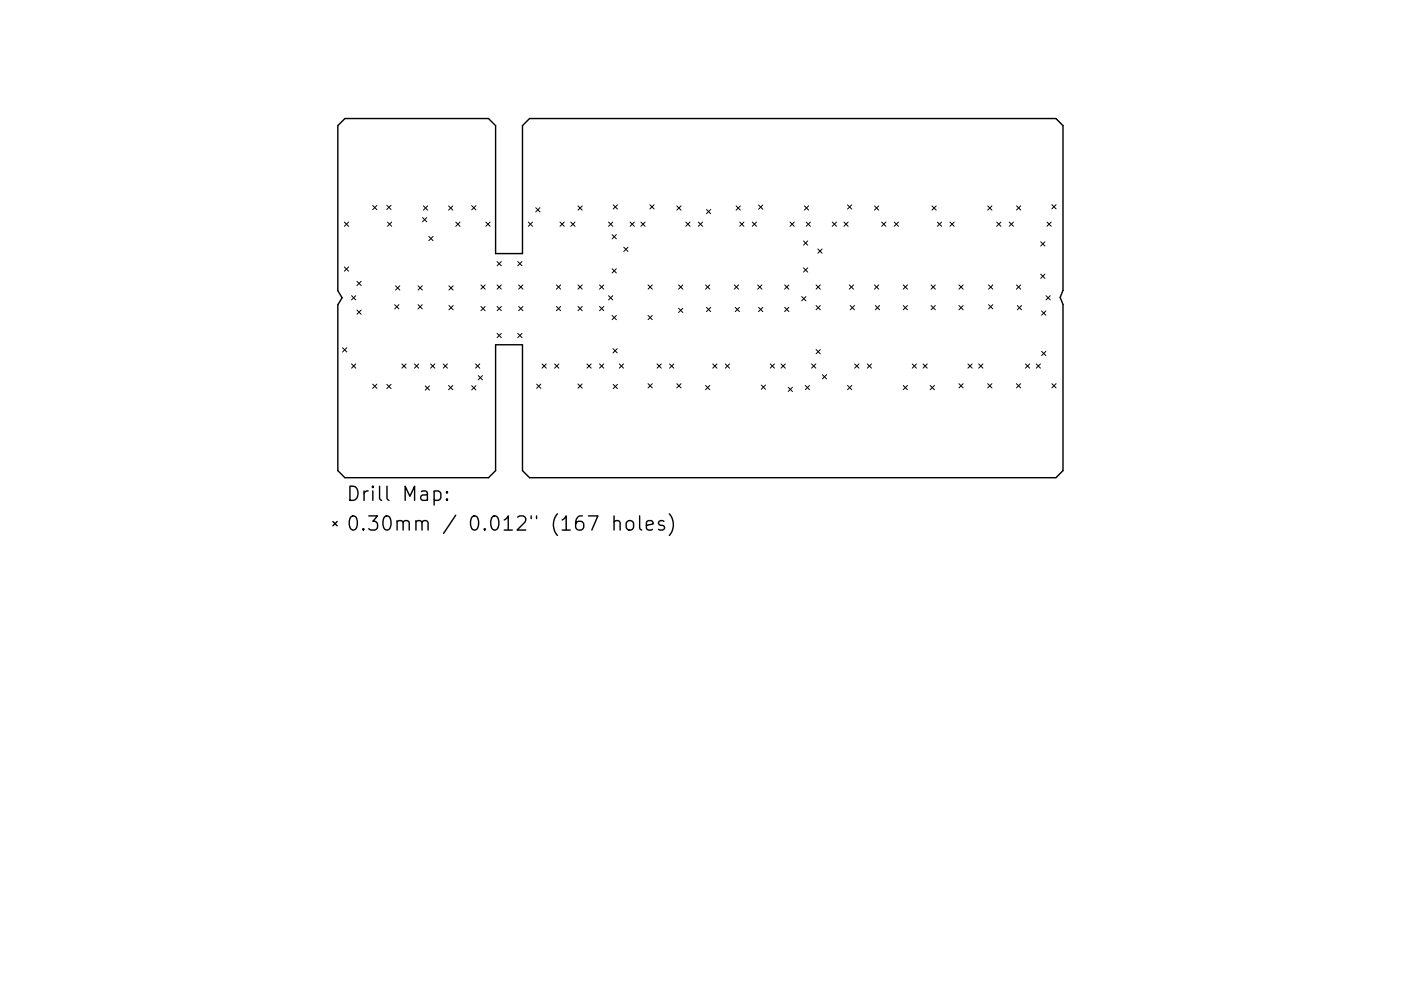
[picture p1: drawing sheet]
<svg xmlns="http://www.w3.org/2000/svg" width="297mm" height="210mm" viewBox="0 0 297 210" stroke-linecap="round" stroke-linejoin="round" font-family="sans-serif">
<defs><g id="words">
<g font-size="4.2">
<text x="73.5" y="106.3">Drill Map:</text>
<text x="73.5" y="112.6">0.30mm / 0.012&quot; (167 holes)</text>
</g>
</g></defs>
<g fill="none" stroke="#000" stroke-width=".3">
<path d="M73.1 25.2h30.5l1.5 1.5v27.1h5.7v-27.1l1.5-1.5h111.6l1.5 1.5v34.9l-.6 1.5 .6 1.5v35.3l-1.5 1.5h-111.6l-1.5-1.5v-26.7h-5.7v26.7l-1.5 1.5h-30.5l-1.5-1.5v-35.2l.9-1.5-.9-1.5v-35zM70.6 110.7l.9 .9M71.5 110.7l-.9 .9M92 104.3l.9-.1 .6 .5v.9l-.3 .4-.3 .2-.9-.2M94.8 105.9l.1 .1-.1 .2-.2-.2 .2-.1v.3M94.8 104.3l.1 .1-.1 .2-.2-.2 .2-.1v.3M130.2 110.7a.74 .74 0 0 1 1.3 .2v1.6M130.2 109.5v3M133 110.6a.81 .81 0 0 1 1.3 .4v.9a.81 .81 0 0 1-.8 .6 .81 .81 0 0 1-.7-.6v-.9zM135.6 109.5v2.5l.4 .5M137 111.5l1.5-.3-.2-.6-.8-.1-.5 .4v1.1l.2 .3 .3 .2 .8-.2M140.8 110.6l-.8-.1-.4 .4 .2 .4 1 .3 .1 .3-.1 .4-.3 .2-.9-.2"/>
<path d="M141.9 109a3.4 3.4 0 0 1 0 4.6"/>
</g>
<g fill="none" stroke="#000" stroke-width=".21">
<path d="M73 47.1l.9 .9M73 56.6l.9 .9M73.9 47.1l-.9 .9M73.9 56.6l-.9 .9M75.7 59.7l.9 .9M76.6 59.7l-.9 .9M79 43.6l.9 .9M79.9 43.6l-.9 .9M82 43.5l.9 .9M82.2 47.1l.9 .9M82.9 43.5l-.9 .9M83.1 47.1l-.9 .9"/>
<path d="M89.6 46.2l.9 .9M89.8 43.7l.9 .9M90.5 46.2l-.9 .9M90.7 43.7l-.9 .9M90.9 50.2l.9 .9M91.8 50.2l-.9 .9M95.1 43.7l.9 .9M96 43.7l-.9 .9M96.6 47.1l.9 .9M97.5 47.1l-.9 .9M100 43.6l.9 .9M100.9 43.6l-.9 .9"/>
<path d="M103 47.1l.9 .9M103.9 47.1l-.9 .9M105.4 55.5l.9 .9M106.3 55.5l-.9 .9M109.8 55.5l.9 .9M110.7 55.5l-.9 .9M112 47.1l.9 .9M112.9 47.1l-.9 .9M113.6 44.1l.9 .9M114.5 44.1l-.9 .9M118.7 47.1l.9 .9M119.6 47.1l-.9 .9"/>
<path d="M121 47.1l.9 .9M121.9 47.1l-.9 .9M122.5 43.7l.9 .9M123.4 43.7l-.9 .9M129 47.1l.9 .9M129.8 49.8l.9 .9M129.8 57l.9 .9M129.9 47.1l-.9 .9M130 43.5l.9 .9M130.7 49.8l-.9 .9M130.7 57l-.9 .9M130.9 43.5l-.9 .9"/>
<path d="M132.3 52.4l.9 .9M133.2 52.4l-.9 .9M133.6 47.1l.9 .9M134.5 47.1l-.9 .9M135.9 47.1l.9 .9M136.8 47.1l-.9 .9M137.8 43.4l.9 .9M138.7 43.4l-.9 .9M143.5 43.7l.9 .9M144.4 43.7l-.9 .9M145.4 47.1l.9 .9M146.3 47.1l-.9 .9"/>
<path d="M148.1 47.1l.9 .9M149 47.1l-.9 .9M149.8 44.4l.9 .9M150.7 44.4l-.9 .9M156.1 43.7l.9 .9M156.8 47.1l.9 .9M157 43.7l-.9 .9M157.7 47.1l-.9 .9M159.5 47.1l.9 .9M160.4 47.1l-.9 .9M160.8 43.5l.9 .9M161.7 43.5l-.9 .9"/>
<path d="M167.5 47.1l.9 .9M168.4 47.1l-.9 .9M170.4 51.1l.9 .9M170.4 56.8l.9 .9M170.5 43.7l.9 .9M170.9 47.1l.9 .9M171.3 51.1l-.9 .9M171.3 56.8l-.9 .9M171.4 43.7l-.9 .9M171.8 47.1l-.9 .9M173.4 52.8l.9 .9M174.3 52.8l-.9 .9"/>
<path d="M176.5 47.1l.9 .9M177.4 47.1l-.9 .9M178.9 47.1l.9 .9M179.7 43.5l.9 .9M179.8 47.1l-.9 .9M180.6 43.5l-.9 .9M185.4 43.7l.9 .9M186.3 43.7l-.9 .9M186.9 47.1l.9 .9M187.8 47.1l-.9 .9M189.6 47.1l.9 .9M190.5 47.1l-.9 .9"/>
<path d="M197.6 43.7l.9 .9M198.5 43.7l-.9 .9M198.7 47.1l.9 .9M199.6 47.1l-.9 .9M201.4 47.1l.9 .9M202.3 47.1l-.9 .9M209.4 43.7l.9 .9M210.3 43.7l-.9 .9M211.3 47.1l.9 .9M212.2 47.1l-.9 .9M214 47.1l.9 .9M214.9 47.1l-.9 .9"/>
<path d="M215.5 43.7l.9 .9M216.4 43.7l-.9 .9M220.6 51.3l.9 .9M220.6 58.2l.9 .9M221.5 51.3l-.9 .9M221.5 58.2l-.9 .9M222 47.1l.9 .9M222.9 47.1l-.9 .9M223 43.4l.9 .9M223.9 43.4l-.9 .9M72.6 73.8l.9 .9M73.5 73.8l-.9 .9"/>
<path d="M74.5 62.7l.9 .9M74.5 77.2l.9 .9M75.4 62.7l-.9 .9M75.4 77.2l-.9 .9M75.7 65.8l.9 .9M76.6 65.8l-.9 .9M83.7 64.6l.9 .9M83.9 60.6l.9 .9M84.6 64.6l-.9 .9M84.8 60.6l-.9 .9M85.2 77.2l.9 .9M86.1 77.2l-.9 .9"/>
<path d="M87.9 77.2l.9 .9M88.6 60.6l.9 .9M88.6 64.6l.9 .9M88.8 77.2l-.9 .9M89.5 60.6l-.9 .9M89.5 64.6l-.9 .9M91.3 77.2l.9 .9M92.2 77.2l-.9 .9M94 77.2l.9 .9M94.9 77.2l-.9 .9M95.2 60.6l.9 .9M95.2 64.8l.9 .9"/>
<path d="M96.1 60.6l-.9 .9M96.1 64.8l-.9 .9M100.8 77.2l.9 .9M101.4 79.7l.9 .9M101.7 77.2l-.9 .9M102 60.4l.9 .9M102 65l.9 .9M102.3 79.7l-.9 .9M102.9 60.4l-.9 .9M102.9 65l-.9 .9M105.4 60.4l.9 .9M105.4 65l.9 .9"/>
<path d="M105.4 70.7l.9 .9M106.3 60.4l-.9 .9M106.3 65l-.9 .9M106.3 70.7l-.9 .9M109.8 70.7l.9 .9M110 65l.9 .9M110 60.4l.9 .9M110.7 70.7l-.9 .9M110.9 60.4l-.9 .9M110.9 65l-.9 .9M114.9 77.2l.9 .9M115.8 77.2l-.9 .9"/>
<path d="M117.6 77.2l.9 .9M118 60.4l.9 .9M118 65l.9 .9M118.5 77.2l-.9 .9M118.9 60.4l-.9 .9M118.9 65l-.9 .9M122.5 65l.9 .9M122.5 60.4l.9 .9M123.4 60.4l-.9 .9M123.4 65l-.9 .9M124.4 77.2l.9 .9M125.3 77.2l-.9 .9"/>
<path d="M127.1 65l.9 .9M127.1 60.4l.9 .9M127.1 77.2l.9 .9M128 65l-.9 .9M128 60.4l-.9 .9M128 77.2l-.9 .9M129 62.7l.9 .9M129.8 66.9l.9 .9M129.9 62.7l-.9 .9M130 74l.9 .9M130.7 66.9l-.9 .9M130.9 74l-.9 .9"/>
<path d="M131.3 77.2l.9 .9M132.2 77.2l-.9 .9M137.4 60.4l.9 .9M137.4 66.9l.9 .9M138.3 66.9l-.9 .9M138.3 60.4l-.9 .9M139.3 77.2l.9 .9M140.2 77.2l-.9 .9M142 77.2l.9 .9M142.9 77.2l-.9 .9M143.9 60.4l.9 .9M143.9 65.4l.9 .9"/>
<path d="M144.8 60.4l-.9 .9M144.8 65.4l-.9 .9M149.6 60.4l.9 .9M149.8 65.2l.9 .9M150.5 60.4l-.9 .9M150.7 65.2l-.9 .9M151.1 77.2l.9 .9M152 77.2l-.9 .9M153.8 77.2l.9 .9M154.7 77.2l-.9 .9M155.7 60.4l.9 .9M155.9 65.2l.9 .9"/>
<path d="M156.6 60.4l-.9 .9M156.8 65.2l-.9 .9M160.6 60.4l.9 .9M160.8 65.2l.9 .9M161.5 60.4l-.9 .9M161.7 65.2l-.9 .9M163.3 77.2l.9 .9M164.2 77.2l-.9 .9M165.6 77.2l.9 .9M166.4 60.4l.9 .9M166.4 65.2l.9 .9M166.5 77.2l-.9 .9"/>
<path d="M167.3 60.4l-.9 .9M167.3 65.2l-.9 .9M170 62.9l.9 .9M170.9 62.9l-.9 .9M172.1 77.2l.9 .9M173 77.2l-.9 .9M173 60.4l.9 .9M173 64.8l.9 .9M173 74.2l.9 .9M173.9 60.4l-.9 .9M173.9 64.8l-.9 .9M173.9 74.2l-.9 .9"/>
<path d="M174.4 79.5l.9 .9M175.3 79.5l-.9 .9M180.1 60.4l.9 .9M180.3 64.8l.9 .9M181 60.4l-.9 .9M181.2 64.8l-.9 .9M181.2 77.2l.9 .9M182.1 77.2l-.9 .9M183.9 77.2l.9 .9M184.8 77.2l-.9 .9M185.4 60.4l.9 .9M185.6 64.8l.9 .9"/>
<path d="M186.3 60.4l-.9 .9M186.5 64.8l-.9 .9M191.5 60.4l.9 .9M191.5 64.8l.9 .9M192.4 60.4l-.9 .9M192.4 64.8l-.9 .9M193.4 77.2l.9 .9M194.3 77.2l-.9 .9M195.7 77.2l.9 .9M196.6 77.2l-.9 .9M197.4 60.4l.9 .9M197.4 64.8l.9 .9"/>
<path d="M198.3 60.4l-.9 .9M198.3 64.8l-.9 .9M203.3 60.4l.9 .9M203.3 64.8l.9 .9M204.2 60.4l-.9 .9M204.2 64.8l-.9 .9M205.2 77.2l.9 .9M206.1 77.2l-.9 .9M207.5 77.2l.9 .9M208.4 77.2l-.9 .9M209.6 60.4l.9 .9M209.6 64.6l.9 .9"/>
<path d="M210.5 60.4l-.9 .9M210.5 64.6l-.9 .9M215.5 60.4l.9 .9M215.7 64.8l.9 .9M216.4 60.4l-.9 .9M216.6 64.8l-.9 .9M217.4 77.2l.9 .9M218.3 77.2l-.9 .9M219.7 77.2l.9 .9M220.6 77.2l-.9 .9M220.8 66l.9 .9M220.8 74.5l.9 .9"/>
<path d="M221.7 66l-.9 .9M221.7 74.5l-.9 .9M221.8 62.7l.9 .9M222.7 62.7l-.9 .9M79 81.5l.9 .9M79.9 81.5l-.9 .9M82 81.5l.9 .9M82.9 81.5l-.9 .9M90.2 81.9l.9 .9M91.1 81.9l-.9 .9M95.1 81.8l.9 .9M96 81.8l-.9 .9"/>
<path d="M100 81.8l.9 .9M100.9 81.8l-.9 .9M113.8 81.5l.9 .9M114.7 81.5l-.9 .9M122.5 81.5l.9 .9M123.4 81.5l-.9 .9M130 81.6l.9 .9M130.9 81.6l-.9 .9M137.4 81.4l.9 .9M138.3 81.4l-.9 .9M143.5 81.4l.9 .9M144.4 81.4l-.9 .9"/>
<path d="M149.6 81.8l.9 .9M150.5 81.8l-.9 .9M161.4 81.7l.9 .9M162.3 81.7l-.9 .9M167.1 82.2l.9 .9M168 82.2l-.9 .9M170.7 81.8l.9 .9M171.6 81.8l-.9 .9M179.7 81.8l.9 .9M180.6 81.8l-.9 .9M191.5 81.8l.9 .9M192.4 81.8l-.9 .9"/>
<path d="M197.2 81.8l.9 .9M198.1 81.8l-.9 .9M203.3 81.4l.9 .9M204.2 81.4l-.9 .9M209.4 81.4l.9 .9M210.3 81.4l-.9 .9M215.5 81.4l.9 .9M216.4 81.4l-.9 .9M223 81.4l.9 .9M223.9 81.4l-.9 .9"/>
</g>
<use href="#words"/>
</svg>
